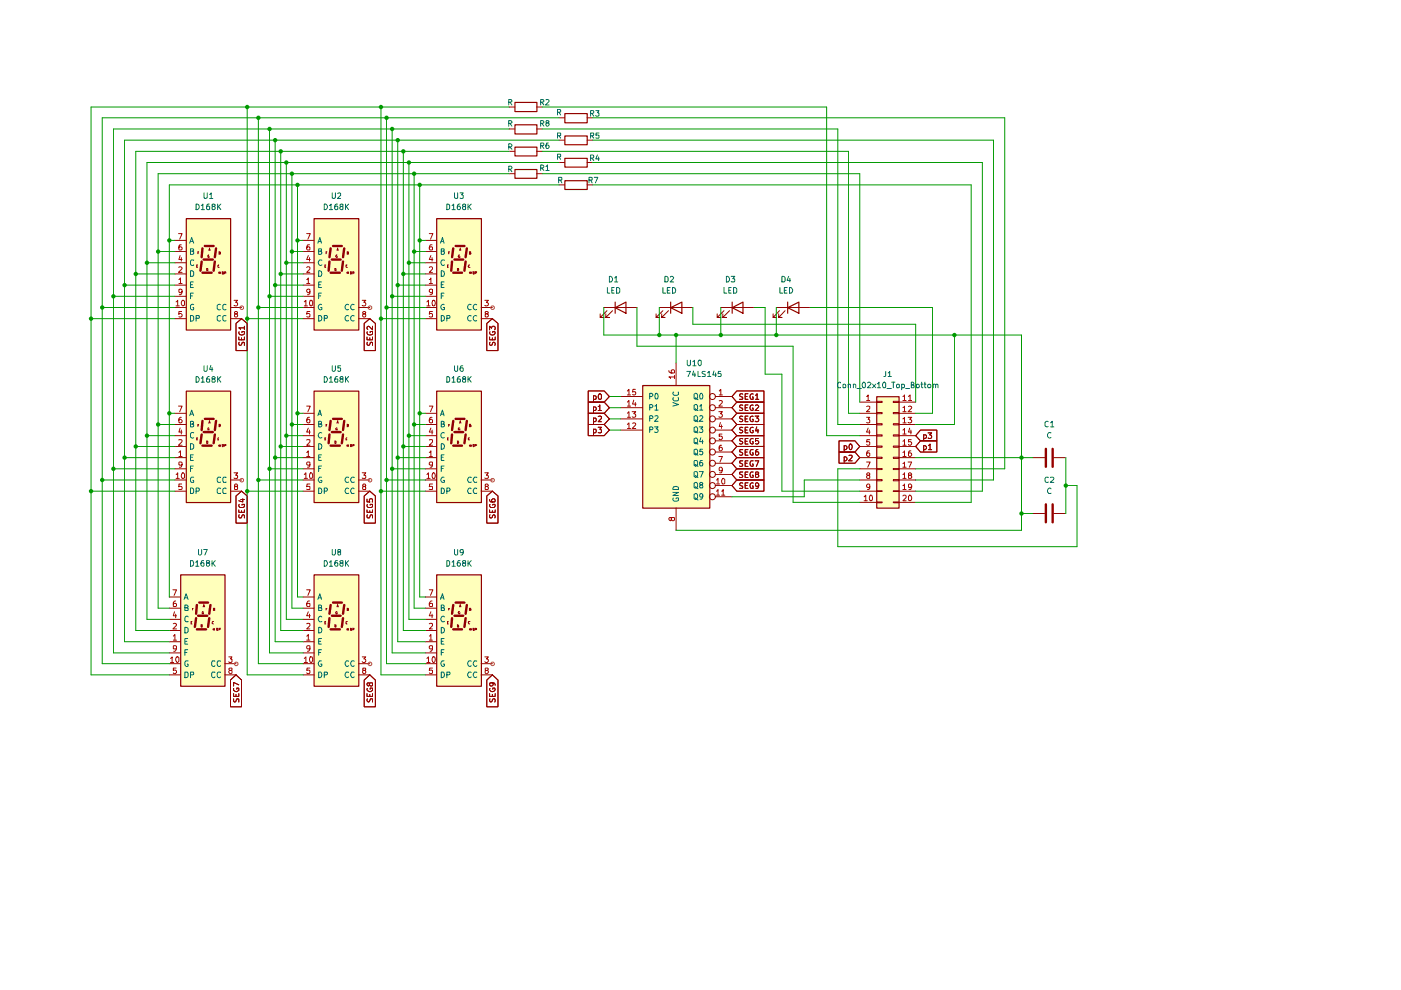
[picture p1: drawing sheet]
<svg xmlns="http://www.w3.org/2000/svg" width="297mm" height="210mm" viewBox="0 0 297 210" stroke-linecap="round" stroke-linejoin="round" font-family="sans-serif">
<g fill="#ffb">
<path d="M185.9 84.1h4.7v23.6h-4.7z"/>
<path d="M136.3 81.7h14.2v26h-14.2z"/>
<path d="M66.6 46.4h9.5v23.6h-9.5z"/>
<path d="M92.6 46.4h9.5v23.6h-9.5z"/>
<path d="M66.6 82.9h9.5v23.7h-9.5z"/>
<path d="M39.5 82.9h9.4v23.7h-9.4z"/>
<path d="M39.5 46.4h9.4v23.6h-9.4z"/>
<path d="M38.3 121.9h9.4v23.6h-9.4z"/>
<path d="M92.6 121.9h9.5v23.6h-9.5z"/>
<path d="M92.6 82.9h9.5v23.7h-9.5z"/>
<path d="M66.6 121.9h9.5v23.6h-9.5z"/>
</g>
<g fill="none" stroke="#910000" stroke-width=".21">
<path d="M107.9 22.7h1.2M107.9 36.8h1.2M107.9 32.1h1.2M107.9 27.3h1.2M113.8 22.7h1.2M113.8 36.8h1.2M113.8 32.1h1.2M113.8 27.3h1.2M118.5 39.2h1.2M118.5 25h1.2M118.5 29.7h1.2M118.5 34.5h1.2"/>
<path d="M124.5 39.2h1.1M124.5 25h1.1M124.5 29.7h1.1M124.5 34.5h1.1M128 65.2h7M128.7 65.9l-1.4 1.4h.7h-.7v-.8M129.9 65.9l-1.5 1.4h.8h-.8v-.8M139.8 65.2h7.1M140.5 65.9l-1.4 1.4h.7h-.7v-.8M141.7 65.9l-1.4 1.4h.7h-.7v-.8M143.3 77v4.7M152.8 65.2h7.1"/>
<path d="M153.5 65.9l-1.4 1.4h.7h-.7v-.8M154.7 65.9l-1.5 1.4h.8h-.8v-.8M164.6 65.2h7.1M165.3 65.9l-1.4 1.4h.7h-.7v-.8M166.5 65.9l-1.4 1.4h.7h-.7v-.8M124.7 87.6h3.4l1.1 1.2-1.1 1.2h-3.4zM124.7 82.9h3.4l1.1 1.2-1.1 1.2h-3.4zM124.7 85.3h3.4l1.1 1.1-1.1 1.2h-3.4zM124.7 90h3.4l1.1 1.2-1.1 1.2h-3.4zM125.8 89.3a.36 .36 0 0 0 .6-.1l-.1-.6h-.5v1.2M125.8 84a.36 .36 0 0 1 .6 .2l-.1 .5h-.5M125.8 86.4a.36 .36 0 0 1 .6 .1v.3a.36 .36 0 0 1-.6 .2"/>
<path d="M125.8 91.7a.36 .36 0 0 0 .6-.2l-.1-.5h-.5v1.2M125.8 83.9v1.2M125.8 86.3v1.2M126.8 88.3h.7v.4l-.7 .7h.7M126.8 86.2h.2l.2-.3v1.1M126.8 90.6h.7l-.3 .4 .3 .2v.5h-.7M126.8 87h.7M127 83.6l.3-.1 .2 .2v.8l-.2 .2h-.3l-.2-.5zM131.6 91.2h4.6M131.6 84.1h4.6M131.6 88.8h4.6M131.6 86.4h4.6"/>
<path d="M151.6 91.2h3.6M151.6 84.1h3.6M151.6 88.8h3.6M151.6 86.4h3.6M151.6 95.8h3.6M151.6 98.2h3.6M151.6 93.5h3.6M156.2 90h5.8v2.4h-5.8l-1-1.2zM156.2 82.9h5.8v2.4h-5.8l-1-1.2zM156.2 87.6h5.8v2.4h-5.8l-1-1.2zM156.2 85.3h5.8v2.3h-5.8l-1-1.2zM156.2 94.7h5.8v2.3h-5.8l-1-1.2z"/>
<path d="M156.2 92.4h5.8v2.3h-5.8l-1-1.2zM156.2 99.4h5.8v2.4h-5.8l-1-1.2zM156.2 97h5.8v2.4h-5.8l-1-1.2zM157.5 90.7h-.6v.4l.5 .2 .1 .2-.3 .3-.4-.1M157.5 83.6h-.6v.4l.5 .2 .1 .3-.1 .2h-.6M157.5 88.3h-.6v.4l.5 .2 .1 .3-.3 .2-.4-.1M157.5 85.9h-.6v.5l.5 .1 .1 .3-.3 .2h-.4M157.5 95.3h-.6v.5l.5 .2 .1 .3-.3 .2-.4-.1M157.5 93h-.6v.5l.5 .1 .1 .3-.3 .2h-.4M157.5 97.7h-.6v.5l.5 .2 .1 .2-.3 .3-.4-.1M158 91.2h.4M158 84.1h.4"/>
<path d="M158 88.8h.4M158 86.4h.4M158 95.8h.4M158 93.6h.4M158 98.2h.4M158.6 90.6h-.6v1.2h.6M158.6 83.5h-.6v1.2h.6M158.6 88.2h-.6v1.2h.6M158.6 85.9h-.6v1.1h.6M158.6 95.3h-.6v1.2h.6M158.6 93h-.6v1.1h.6M158.6 97.7h-.6v1.2h.6"/>
<path d="M159.7 90.7l-.3-.1a.61 .61 0 0 0-.4 .6 .61 .61 0 0 0 .5 .6l.2-.1v-.4h-.2M159.7 83.6l-.1-.1a.66 .66 0 0 0-.6 .5 .66 .66 0 0 0 .3 .7h.4v-.5h-.2M159.7 88.3l-.3-.1a.61 .61 0 0 0-.4 .6 .61 .61 0 0 0 .5 .6l.2-.1v-.4h-.2M159.7 85.9h-.3a.61 .61 0 0 0-.4 .6 .61 .61 0 0 0 .5 .5h.2v-.5h-.2M159.7 95.3h-.4a.67 .67 0 0 0-.3 .7 .67 .67 0 0 0 .5 .5l.2-.1v-.4h-.2M159.7 93h-.3a.61 .61 0 0 0-.4 .6 .61 .61 0 0 0 .5 .5h.2v-.5h-.2M159.7 97.7h-.4a.67 .67 0 0 0-.3 .7 .67 .67 0 0 0 .5 .5l.2-.1v-.4h-.2M160.1 88.2h.8l-.5 .4 .5 .3-.1 .4h-.7M160.1 97.7h.8l-.5 1.2M160.2 83.8l.3-.3v1.2M160.2 86l.4-.1 .3 .3-.8 .8h.8M160.2 84.7h.7"/>
<path d="M160.4 90.5l-.2 .9h.7M160.7 95.3h-.3l-.2 .3v.8l.4 .1 .3-.2-.1-.5h-.2h-.4v.2M160.7 91v.8M160.8 93h-.6v.6l.4-.2 .3 .2-.1 .5h-.6M177.9 93.5h3.4l1 1.2-1 1.1h-3.4zM177.9 95.8h3.4l1 1.2-1 1.2h-3.4zM179 94.6l.3-.1 .3 .2v.4l-.3 .2-.3-.1M179 96.9h.3l.3 .2v.4l-.3 .2-.3-.1M179 94.5v1.2M179 96.9v1.1M180 96.6l.6-.1 .1 .4-.8 .8h.8M180.1 94.2l.3-.1a.69 .69 0 0 1-.1 1.2l-.3-.5z"/>
<path d="M182.3 97h3.5M182.3 85.3h3.5M182.3 87.6h3.5M182.3 90h3.5M182.3 92.4h3.5M182.3 94.7h3.5M182.3 99.4h3.5M185.8 85.1h1.2v.2h-1.2zM185.8 87.5h1.2v.2h-1.2zM185.8 89.8h1.2v.3h-1.2zM185.8 92.2h1.2v.3h-1.2zM185.8 94.6h1.2v.2h-1.2z"/>
<path d="M185.8 96.9h1.2v.3h-1.2zM185.8 99.3h1.2v.3h-1.2zM189.4 85.1h1.2v.2h-1.2zM189.4 87.5h1.2v.2h-1.2zM189.4 89.8h1.2v.3h-1.2zM189.4 92.2h1.2v.3h-1.2zM189.4 94.6h1.2v.2h-1.2zM189.4 96.9h1.2v.3h-1.2zM189.4 99.3h1.2v.3h-1.2zM190.6 97h3.5M190.6 85.3h3.5M190.6 87.6h3.5"/>
<path d="M190.6 90h3.5M190.6 92.4h3.5M190.6 94.7h3.5M190.6 99.4h3.5M195.2 91.2h3.4v2.3h-3.4l-1.1-1.1zM195.2 93.5h3.4v2.3h-3.4l-1.1-1.1zM195.8 92.9h.5l.1-.5-.1-.2h-.5v1.2M195.8 94.6l.4-.1 .2 .2v.4l-.2 .2-.4-.1M195.8 94.5v1.2M196.8 91.8h.7l-.4 .4 .4 .3-.1 .4h-.6M196.8 94.5l.4-.4v1.2M196.8 95.3h.7"/>
<path d="M218.9 97h2.6M223.4 97h2.6M143.3 107.7v4.7M151.6 103h3.6M151.6 100.6h3.6M151.6 105.3h3.6M156.2 101.8h5.8v2.3h-5.8l-1-1.1zM157.5 102.4h-.6v.5l.5 .1 .1 .4-.1 .1h-.6M157.5 100.1h-.6v.5l.5 .2 .1 .2-.3 .3-.4-.1M158 103h.4M158 100.6h.4M158.6 102.4h-.6v1.1h.6"/>
<path d="M158.6 100.1h-.6v1.2h.6M159.7 102.4h-.1a.66 .66 0 0 0-.6 .4 .66 .66 0 0 0 .3 .7h.4v-.5h-.2M159.7 100.1h-.4a.67 .67 0 0 0-.3 .7 .67 .67 0 0 0 .5 .5l.2-.1v-.4h-.2M160.4 100.6l-.2-.4 .5-.1 .2 .2-.3 .3-.4 .1v.4l.2 .2h.2l.3-.3v-.2l-.3-.2M160.9 102.9l-.3 .2-.4-.1v-.5l.4-.1a.81 .81 0 0 1 0 1.1h-.3M182.3 101.8h3.5M182.3 104.1h3.5M182.3 106.5h3.5M185.8 101.7h1.2v.2h-1.2zM185.8 104.1h1.2v.1h-1.2zM185.8 106.4h1.2v.2h-1.2zM189.4 101.7h1.2v.2h-1.2z"/>
<path d="M189.4 104.1h1.2v.1h-1.2zM189.4 106.4h1.2v.2h-1.2zM190.6 101.8h3.5M190.6 104.1h3.5M190.6 106.5h3.5M218.9 108.9h2.6M223.4 108.9h2.6"/>
<circle cx="151" cy="93.5" r=".64"/>
<circle cx="151" cy="95.8" r=".64"/>
<circle cx="151" cy="98.2" r=".64"/>
<circle cx="151" cy="91.2" r=".64"/>
<circle cx="151" cy="84.1" r=".64"/>
<circle cx="151" cy="86.4" r=".64"/>
<circle cx="151" cy="88.8" r=".64"/>
<circle cx="151" cy="103" r=".64"/>
<circle cx="151" cy="105.3" r=".64"/>
<circle cx="151" cy="100.6" r=".64"/>
</g>
<g fill="none" stroke="#910000" stroke-width=".25">
<path d="M109.2 21.7h4.6v2h-4.6zM109.2 35.9h4.6v1.9h-4.6zM109.2 31.2h4.6v1.9h-4.6zM109.2 26.5h4.6v1.9h-4.6zM119.8 38.3h4.7v1.9h-4.7zM119.8 24.1h4.7v1.9h-4.7zM119.8 28.8h4.7v1.9h-4.7zM119.8 33.6h4.7v1.8h-4.7zM66.6 46.4h9.5v23.6h-9.5zM130.4 65.2l2.3-1.1v2.3zM130.4 64.1v2.3M142.2 65.2l2.4-1.1v2.3z"/>
<path d="M142.2 64.1v2.3M155.2 65.2l2.3-1.1v2.3zM155.2 64.1v2.3M167 65.2l2.4-1.1v2.3zM167 64.1v2.3M136.3 81.7h14.2v26h-14.2zM185.9 84.1h4.7v23.6h-4.7z"/>
</g>
<path d="M69.8 55.5l-.1 1.9M70.1 52.7l-.3 1.8M70.1 57.8h2M70.4 55h1.8M70.6 52.2h1.9M72.7 55.5l-.2 1.9M73 52.7l-.3 1.8M221.7 95.2v3.8M223.2 95.2v3.8M221.7 106.9v3.8M223.2 106.9v3.8" fill="none" stroke="#910000" stroke-width=".51"/>
<g fill="none" stroke="#b90000" stroke-width=".21">
<path d="M141.8 78.6l.1 .3 .3 .2h.7l.1-.5-.2-.2h-.3l-.2 .2v.4l.2 .1M143 79.9h-1.2l.4 .2v.2M143 79.6v.7M133 82.9l.3-.4v1.2M133 85.3l.3-.4v1.2M133 87.6l.3-.3v1.2M133 90l.3-.3v1.1M133 83.7h.7M133 86.1h.7M133 88.5h.7M133 90.8h.7M134 87.3h.8l-.4 .4 .4 .3-.1 .4h-.7"/>
<path d="M134.1 89.7h.4l.3 .3-.8 .8h.8M134.4 84.8l-.3 .9h.8M134.7 82.5h-.5l-.1 .6h.6v.6h-.6M134.7 85.3v.8M152.4 87.3h.8l-.5 .4 .5 .3-.1 .4h-.7M152.4 96.8h.8l-.5 1.2M152.5 82.9l.3-.4v1.2M152.5 85l.4-.1 .3 .4-.8 .8h.8M152.5 83.7h.7M152.7 89.6l-.2 .8h.7M153 94.4h-.3l-.2 .3v.7l.4 .2 .3-.3v-.2l-.3-.3-.4 .1v.2M153 90.1v.7"/>
<path d="M153.1 92h-.6v.5h.6l.1 .5-.3 .2-.4-.2M153.2 99.6l-.3 .2-.4-.1v-.5l.4-.1a.81 .81 0 0 1 0 1.1h-.3M183.7 84.1l.4-.4v1.2M183.7 86.2h.7v.4l-.7 .7h.7M183.7 88.5h.7l-.3 .4 .3 .2v.5h-.7M183.7 98h.8l-.5 1.1M183.7 84.9h.7M184.1 90.8l-.4 .8h.8M184.3 95.6l-.4 .1a.82 .82 0 0 0 .1 1.1l.4-.2v-.5l-.4-.1-.3 .3M184.3 91.2v.8M184.4 93.2h-.6l-.1 .5h.7v.5l-.2 .2h-.3l-.2-.2M191.4 84.1l.4-.4v1.2"/>
<path d="M191.4 86.4l.4-.3v1.2M191.4 88.8l.4-.3v1.2M191.4 91.2l.4-.4v1.2M191.4 93.6l.4-.4v1.2M191.4 95.9l.4-.3v1.2M191.4 98.3l.4-.3v1.1M191.4 84.9h.7M191.4 87.3h.7M191.4 89.7h.7M191.4 92h.7M191.4 94.4h.7M191.4 96.8h.7"/>
<path d="M191.4 99.1h.7M192.5 88.5h.8l-.4 .4 .4 .3-.1 .4h-.7M192.5 98h.8l-.5 1.1M192.6 84.1l.4-.4v1.2M192.6 86.2l.4-.1 .3 .3-.8 .9h.8M192.6 84.9h.7M192.9 90.8l-.3 .8h.7M193.1 95.6h-.3l-.2 .2v.8l.4 .2 .3-.3-.1-.4-.2-.1-.4 .1v.2M193.1 91.2v.8M193.2 93.2h-.6v.5h.6l.1 .4-.3 .3-.4-.2M142.3 109.9l.2-.2 .5 .1v.4l-.2 .2h-.2l-.3-.2-.1-.5-.4 .2v.3l.3 .2 .2-.2M151.9 101.8l.3-.4v1.2"/>
<path d="M151.9 104.1l.3-.3v1.2M151.9 102.6h.7M151.9 105h.7M153 104.1h.2l.1-.3v1.2M153 105h.7M153.2 101.5l.2-.1 .3 .3v.7l-.2 .2h-.3l-.2-.4zM183.2 105.3l.4-.3v1.2M183.2 106.2h.7M184 100.8l-.3-.3 .3-.3h.2l.2 .5-.4 .1-.3 .2 .2 .4 .5-.1v-.4l-.2-.1M184.4 103.1v.2l-.4 .1-.3-.3v-.2l.3-.3 .4 .2v.7l-.2 .3h-.3M184.6 105a.62 .62 0 0 1 .4 .6 .62 .62 0 0 1-.4 .6 .78 .78 0 0 1 0-1.2zM191.4 100.6h.2l.2-.4v1.2"/>
<path d="M191.4 103h.2l.2-.4v1.2M191.4 105.2l.2-.2h.3l.2 .2v.3l-.7 .7h.7M191.4 101.4h.7M191.4 103.8h.7M192.8 100.8l-.2-.1v-.3l.4-.2 .3 .4-.7 .3 .1 .5h.4l.2-.1v-.3l-.3-.2M192.9 105a.62 .62 0 0 1 .4 .6 .62 .62 0 0 1-.4 .6l-.3-.2v-.8zM193.3 103.1l-.3 .3-.4-.1v-.5l.4-.2a.81 .81 0 0 1 0 1.2h-.3"/>
</g>
<g fill="none" stroke="#006665" stroke-width=".21">
<path d="M137.8 84.1h.4l.2-.3-.2-.4h-.4v1.2M137.8 86.4h.4l.2-.4-.2-.2h-.4v1.2M137.8 88.7h.5l.1-.1-.1-.4-.5-.1v1.2M137.8 91.1h.5l.1-.2-.1-.3-.5-.1v1.2M138.8 90.5h.7l-.4 .4 .4 .3-.1 .4h-.6M138.9 86.1l.3-.3v1.2M138.9 88.2l.4-.1 .2 .4-.7 .8h.7M138.9 87h.6M139.1 83.4a.75 .75 0 0 1 .3 1.2h-.4l-.1-.4v-.6zM142.7 85.3l1.1 .5-1.1 .3M142.8 84.3l-.1 .4 .3 .3h.6l.2-.2v-.5M142.8 83.1l-.1 .4 .3 .3h.6l.2-.1v-.6"/>
<path d="M147.2 83.6l.5-.2a.86 .86 0 0 1 0 1.2h-.4l-.1-.2zM147.2 85.9l.5-.1a.78 .78 0 0 1 0 1.2l-.5-.2zM147.2 88.3l.5-.2a.65 .65 0 0 1 .2 .7 .65 .65 0 0 1-.5 .5l-.2-.1zM147.2 90.7l.5-.2a.65 .65 0 0 1 .2 .7 .65 .65 0 0 1-.5 .5l-.2-.2zM147.2 93l.5-.1a.65 .65 0 0 1 .2 .7 .65 .65 0 0 1-.5 .5l-.2-.2zM147.2 95.4l.1-.2h.4a.86 .86 0 0 1 0 1.2l-.5-.1zM147.2 97.8l.1-.2h.4a.86 .86 0 0 1 0 1.2l-.5-.2zM147.3 84.3l.7 .5M147.3 86.7l.7 .3M147.3 89.1h.3l.4 .3M147.3 91.4h.3l.4 .4M147.3 93.8h.3l.4 .3"/>
<path d="M147.3 96.1l.7 .4M147.3 98.5l.7 .4M147.3 100h.4a.86 .86 0 0 1 0 1.2l-.5-.2v-.8zM148.3 90.5h.7l-.4 .4 .3 .1v.6h-.6M148.3 100h.8l-.5 1.2M148.3 86.1l.4-.3v1.2M148.3 88.2l.5-.1 .2 .4-.7 .8h.7M148.3 87h.7M148.6 83.4a.75 .75 0 0 1 .2 1.2h-.3l-.2-.4 .1-.6zM148.6 92.8l-.3 .8h.8M148.9 95.2h-.5l-.1 .6h.6v.6h-.4l-.2-.1M148.9 97.6h-.3l-.2 .3v.8h.5l.1-.4a.35 .35 0 0 0-.3-.3 .35 .35 0 0 0-.4 .3"/>
<path d="M148.9 93.3v.8M142.7 104.4h1.1l-1.1 .7h1.1M142.7 105.6v.3l.3 .4h.6l.2-.2v-.5h-.5v.1M142.8 103.2h.9l.1 .2v.4h-1.1zM147.2 102.4l.5-.1a.86 .86 0 0 1 0 1.2h-.4l-.1-.2zM147.2 104.8l.5-.2a.86 .86 0 0 1 0 1.2h-.4l-.1-.1zM147.3 100.8l.7 .5M147.3 103.2l.7 .4M147.3 105.6l.7 .4M148.6 102.8h-.2a.31 .31 0 0 1 .1-.4 .31 .31 0 0 1 .4 0v.4h-.3l-.3 .2 .1 .5h.5l.1-.5-.2-.2M149 105.2a.35 .35 0 0 1-.3 .2 .35 .35 0 0 1-.4-.2l.1-.5h.5v.9l-.1 .2h-.4"/>
</g>
<circle cx="73.7" cy="57.8" r=".25" fill="#910000"/>
<g fill="none" stroke="#910000" stroke-width=".21">
<path d="M64.3 51h2.2M64.3 53.3h2.2M64.3 55.7h2.2M64.3 58.1h2.2M68.9 56.4h.1M69.1 56.2h-.2v.5h.2M69.1 53.6h.2M69.4 53.4h-.3v.5M71 56.9l.2 .1v.4h-.2zM71.4 53.1l.2-.4 .2 .4M71.5 54.1h-.2l-.1 .2 .3 .3-.1-.2M71.5 53h.2"/>
<path d="M73.6 56.3h-.2v.3h.2M73.6 53.6l.3-.1-.3-.1v.5h.2l.1-.3h-.2M74.3 57.6l.2 .1v.3l-.1 .1zM74.8 57.9h.3l-.1-.3h-.2v.5M64.3 60.5h2.2M64.3 62.8h2.2M64.3 65.2h2.2M64.3 67.6h2.2M76 65.2h2.4M76 67.6h2.4M77.2 68.6l1.2-1 1.2 1v5.7h-2.4zM77.8 71.5v.6h1.2v-.6"/>
<path d="M77.9 72.6v.6h.4l.2-.6h.3h.2v.6M77.9 70.4h-.1a.66 .66 0 0 0 .5 .6 .66 .66 0 0 0 .7-.2l-.1-.5h-.4v.2M78.4 71.6v.5M79 69.2v.7l-.9-.7-.3 .2 .2 .4M103.2 68.6l1.2-1 1.2 1v5.7h-2.4zM103.8 71.5v.6h1.2v-.6M103.8 69.9v-.7l.4 .4 .1-.3h.6v.6M103.9 72.6v.6h.4l.2-.6h.2l.3 .2-.1 .4M103.9 70.4l-.1 .2a.61 .61 0 0 0 .6 .4 .61 .61 0 0 0 .6-.5l-.1-.2h-.4v.2M104.4 71.6v.5"/>
</g>
<g fill="none" stroke="#b90000" stroke-width=".21">
<path d="M65 49.5h.8l-.5 1.2M65 56.7l.2-.1h.3l.2 .1v.4l-.7 .6h.7M65 59.3h.2l.2-.4v1.2M65.4 54.2l-.4 .8h.8M65.6 51.9l-.4 .1a.83 .83 0 0 0 0 1l.5-.1v-.5l-.4-.1-.3 .3M65.6 54.6v.8M64.5 64l.4-.3v1.2M64.5 64.9h.7M65 60.1h.7M65.7 61.8l-.2 .3h-.2l-.3-.3 .1-.4h.6v.8l-.5 .3M65.7 63.8l.3-.1a.78 .78 0 0 1 0 1.2l-.3-.1zM65.7 66h-.6l-.1 .6 .2-.1h.3l.2 .1v.5h-.7"/>
<path d="M76.8 63.7h.8l-.5 .4 .4 .1v.6h-.7M77.1 66.5l-.2-.2a.35 .35 0 0 1 .3-.3 .35 .35 0 0 1 .4 .3l-.3 .2a.36 .36 0 0 0-.4 .5 .36 .36 0 0 0 .5 .2 .36 .36 0 0 0 .1-.6l-.2-.1"/>
</g>
<g fill="none" stroke="#006665" stroke-width=".21">
<path d="M67.4 51.6l.4-1.2 .4 1.2M67.5 51.2h.6M67.6 53.3h.5l.1-.5-.6-.1v1.2l.6-.1v-.3l-.2-.2M67.6 57.4a.66 .66 0 0 1 .6 .4 .66 .66 0 0 1-.2 .8h-.4zM68.2 59.8h-.6v1.2h.6M68.2 55.2l-.5-.1a.67 .67 0 0 0-.2 .7 .67 .67 0 0 0 .5 .5l.2-.2M67.6 66.9l.6 .2v.3v.5l-.4 .2h-.2zM67.6 60.4h.4M67.6 62.7h.4M68.2 62.1h-.6v1.2M68.2 64.6a.54 .54 0 0 0-.7 .6 .54 .54 0 0 0 .7 .4v-.4h-.2M68.7 67.5h.6v-.5l-.6-.1v1.2"/>
<path d="M73.9 64.6a.55 .55 0 0 0-.8 .5 .55 .55 0 0 0 .8 .5M73.9 67a.55 .55 0 0 0-.8 .5 .55 .55 0 0 0 .8 .5M75.1 64.6a.55 .55 0 0 0-.8 .5 .55 .55 0 0 0 .8 .5M75.1 67a.55 .55 0 0 0-.8 .5 .55 .55 0 0 0 .8 .5"/>
</g>
<path d="M92.6 46.4h9.5v23.6h-9.5z" fill="none" stroke="#910000" stroke-width=".25"/>
<path d="M95.8 55.5l-.1 1.9M96.1 52.7l-.3 1.8M96.1 57.8h1.9M96.4 55h1.8M96.6 52.2h1.9M98.7 55.5l-.2 1.9M99 52.7l-.3 1.8" fill="none" stroke="#910000" stroke-width=".51"/>
<circle cx="99.7" cy="57.8" r=".25" fill="#910000"/>
<g fill="none" stroke="#910000" stroke-width=".21">
<path d="M90.2 51h2.3M90.2 53.3h2.3M90.2 55.7h2.3M90.2 58.1h2.3M94.9 56.4h.1M95.1 56.2h-.2v.5h.2M95.1 53.6h.2M95.4 53.4h-.3v.5M97 56.9l.2 .1v.4h-.2zM97.4 53.1l.2-.4 .1 .4M97.5 54.1a.26 .26 0 0 0-.3 .2 .26 .26 0 0 0 0 .3h.3l-.1-.2M97.5 53h.2"/>
<path d="M99.5 53.6h.2l.1-.2h-.3v.5h.3l.1-.2-.2-.1M99.6 56.3a.26 .26 0 0 0-.3 .1 .26 .26 0 0 0 .1 .3l.2-.1M100.3 57.6l.2 .1v.3l-.1 .1zM100.7 57.9h.3v-.2l-.3-.1v.5M90.2 60.5h2.3M90.2 62.8h2.3M90.2 65.2h2.3M90.2 67.6h2.3M102 65.2h2.4M102 67.6h2.4"/>
</g>
<g fill="none" stroke="#b90000" stroke-width=".21">
<path d="M91 49.5h.8l-.5 1.2M91 56.7l.2-.1h.3l.2 .1v.4l-.7 .6h.7M91 59.3h.2l.2-.4v1.2M91.4 54.2l-.4 .8h.8M91.6 51.9l-.4 .1a.83 .83 0 0 0 0 1l.5-.1v-.5l-.4-.1-.3 .3M91.6 54.6v.8M90.5 64l.3-.3v1.2M90.5 64.9h.7M91 60.1h.7M91.7 61.8l-.2 .3h-.2l-.3-.3 .1-.4h.6v.8l-.5 .3M91.7 63.8l.3-.1a.78 .78 0 0 1 0 1.2l-.3-.1zM91.7 66h-.6l-.1 .6 .2-.1h.3l.2 .1v.5h-.7"/>
<path d="M102.8 63.7h.7l-.4 .4 .4 .2v.5h-.7M103 66.5h-.1v-.4h.6v.4l-.6 .1v.5l.1 .1 .5-.1v-.1l-.2-.5"/>
</g>
<g fill="none" stroke="#006665" stroke-width=".21">
<path d="M93.4 51.6l.4-1.2 .3 1.2M93.5 51.2h.6M93.6 53.3h.5v-.5l-.5-.1v1.2l.5-.1 .1-.3-.2-.2M93.6 57.4a.66 .66 0 0 1 .6 .4 .66 .66 0 0 1-.2 .8h-.4zM94.1 59.8h-.5v1.2h.5M94.2 55.2l-.5-.1a.67 .67 0 0 0-.2 .7 .67 .67 0 0 0 .5 .5l.2-.2M93.6 66.9l.5 .2 .1 .3-.1 .5-.3 .2h-.2zM93.6 60.4h.4M93.6 62.7h.4M94.1 62.1h-.5v1.2M94.1 64.6a.54 .54 0 0 0-.6 .6 .54 .54 0 0 0 .7 .4v-.4h-.2M94.7 67.5h.6v-.5l-.6-.1v1.2"/>
<path d="M99.9 64.6a.55 .55 0 0 0-.8 .5 .55 .55 0 0 0 .8 .5M99.9 67a.55 .55 0 0 0-.8 .5 .55 .55 0 0 0 .8 .5M101.1 64.6a.55 .55 0 0 0-.8 .5 .55 .55 0 0 0 .8 .5M101.1 67a.55 .55 0 0 0-.8 .5 .55 .55 0 0 0 .8 .5"/>
</g>
<path d="M66.6 82.9h9.5v23.7h-9.5z" fill="none" stroke="#910000" stroke-width=".25"/>
<path d="M69.8 92.1l-.1 1.9M70.1 89.2l-.3 2M70.1 94.5h2M70.4 91.6h1.8M70.6 88.8h1.9M72.7 92.1l-.2 1.9M73 89.2l-.3 2" fill="none" stroke="#910000" stroke-width=".51"/>
<circle cx="73.7" cy="94.5" r=".25" fill="#910000"/>
<g fill="none" stroke="#910000" stroke-width=".21">
<path d="M50 68.6l1.2-1 1.2 1v5.7h-2.4zM50.6 71.5v.6h1.2v-.6M50.7 72.6v.6h.4l.2-.6h.3h.2v.6M50.7 70.4h-.1a.66 .66 0 0 0 .5 .6 .66 .66 0 0 0 .7-.2l-.1-.5h-.4v.2M51.2 71.6v.5M51.8 69.5h-1.2l.4 .3M51.8 69.2v.6M64.3 87.6h2.2M64.3 90h2.2M64.3 92.4h2.2M64.3 94.7h2.2M64.3 97h2.2"/>
<path d="M64.3 99.4h2.2M68.9 93h.1M69.1 92.8h-.2v.5h.2M69.1 90.2h.2M69.4 90h-.3v.5M71 93.5l.2 .1v.4h-.2zM71.4 89.8l.2-.5 .2 .5M71.5 90.7l-.3 .2v.2h.3l-.1-.1M71.5 89.6h.2M73.6 92.8l-.2 .1v.4h.2M73.6 90.2l.3-.2h-.3v.5h.2l.1-.2-.2-.1M74.3 94.3h.2v.4h-.2z"/>
<path d="M74.8 94.4h.3v-.1h-.3v.4M64.3 101.8h2.2M64.3 104.1h2.2M76 101.8h2.4M76 104.1h2.4"/>
</g>
<g fill="none" stroke="#b90000" stroke-width=".21">
<path d="M65 86.1h.8l-.5 1.2M65 93.3h.7v.4l-.7 .7h.7M65 95.9l.4-.3v1.2M65 96.8h.7M65.4 90.8l-.4 .8h.8M65.6 88.5h-.2a.73 .73 0 0 0-.1 1.2l.4-.1v-.5l-.4-.2-.3 .3M65.6 91.2v.8M65.7 98.5l-.4 .1-.3-.1v-.4l.2-.1h.5v.8l-.2 .3h-.3M64.5 100.6l.4-.4v1.2M64.5 101.4h.7M65.7 102.6h-.6l-.1 .6 .6-.1 .1 .6h-.7M65.9 100.2a.75 .75 0 0 1 .2 1.2h-.3l-.2-.4 .1-.6z"/>
<path d="M76.8 100.2h.8l-.5 .6h.4l.1 .1-.1 .5-.7-.1M77.1 103.1h-.1a.31 .31 0 0 1 0-.4 .31 .31 0 0 1 .5 .1v.3l-.5 .1v.6h.5l.1-.4-.3-.3"/>
</g>
<g fill="none" stroke="#006665" stroke-width=".21">
<path d="M67.4 88.1l.4-1.1 .4 1.1M67.5 87.8h.6M67.6 89.9h.4l.2-.2v-.3l-.2-.1h-.4v1.2l.6-.1v-.3l-.2-.2M67.6 94.1l.6 .1v.4v.5l-.4 .1h-.2zM67.6 96.9h.4M67.6 99.3h.4M68.2 96.4h-.6v1.2h.6M68.2 98.8h-.6v1.2M68.2 91.8a.55 .55 0 0 0-.7 .5 .55 .55 0 0 0 .7 .5M67.6 103.5a.66 .66 0 0 1 .6 .4 .66 .66 0 0 1-.2 .7h-.4zM68.2 101.2h-.5l-.2 .5 .2 .6 .5-.1v-.3h-.2M68.7 104.1h.6v-.6h-.6v1.1"/>
<path d="M73.9 101.3l-.5-.1-.2 .5 .2 .6 .5-.1M73.9 103.6l-.2-.1a.67 .67 0 0 0-.5 .5 .67 .67 0 0 0 .2 .6h.5M75.1 101.3l-.5-.1-.3 .5 .3 .6 .5-.1M75.1 103.6l-.3-.1a.67 .67 0 0 0-.5 .5 .67 .67 0 0 0 .3 .6h.5"/>
</g>
<path d="M39.5 82.9h9.4v23.7h-9.4z" fill="none" stroke="#910000" stroke-width=".25"/>
<path d="M42.8 92.1l-.3 1.9M42.9 89.2l-.1 2M42.9 94.5h2M43.2 91.6h1.9M43.4 88.8h1.9M45.6 92.1l-.3 1.9M45.8 89.2l-.2 2" fill="none" stroke="#910000" stroke-width=".51"/>
<circle cx="46.5" cy="94.5" r=".25" fill="#910000"/>
<g fill="none" stroke="#910000" stroke-width=".21">
<path d="M37.1 87.6h2.4M37.1 90h2.4M37.1 92.4h2.4M37.1 94.7h2.4M37.1 97h2.4M37.1 99.4h2.4M41.7 93h.2M42 92.8h-.3v.5h.3M42 90.2h.1M42.2 90h-.2v.5M43.8 93.5l.3 .1-.1 .4h-.2zM44.2 89.8l.2-.5 .2 .5"/>
<path d="M44.3 90.7l-.2 .1v.3h.2l-.1-.1M44.3 89.6h.3M46.4 92.8l-.2 .1v.4h.2M46.4 90.2l.3-.1-.1-.1h-.2v.5l.3-.1-.1-.2M47.1 94.3h.3l-.1 .4h-.2zM47.6 94.4h.3v-.1h-.3v.4M37.1 101.8h2.4M37.1 104.1h2.4M48.9 101.8h2.3M48.9 104.1h2.3"/>
</g>
<g fill="none" stroke="#b90000" stroke-width=".21">
<path d="M37.8 86.1h.8l-.5 1.2M37.9 93.3l.5-.1 .2 .4-.8 .8h.8M37.9 95.9l.4-.3v1.2M37.9 96.8h.7M38.2 90.8l-.3 .8h.7M38.4 88.5l-.5 .2v.9h.6l.1-.4-.2-.3h-.3l-.2 .3M38.4 91.2v.8M38.6 98.5l-.2 .1h-.5v-.6h.5a.82 .82 0 0 1 0 1.1h-.4M37.3 100.6l.4-.4v1.2M37.3 101.4h.7M38.5 102.6h-.6v.6l.5-.1 .2 .2v.3l-.2 .2-.5-.1M38.6 100.3l.3-.1 .2 .3v.8l-.2 .1h-.3l-.2-.4z"/>
<path d="M49.6 100.2h.8l-.4 .6h.3v.6l-.7-.1M50 103.1h-.2a.31 .31 0 0 1 .1-.4 .31 .31 0 0 1 .4 .1v.3l-.5 .1v.6h.5l.1-.4-.3-.3"/>
</g>
<g fill="none" stroke="#006665" stroke-width=".21">
<path d="M40.2 88.1l.4-1.1 .5 1.1M40.4 89.9h.4l.3-.2-.1-.3-.6-.1v1.2h.5l.2-.1v-.4l-.3-.1M40.4 94.1h.3l.4 .2v.6l-.4 .3h-.3zM40.4 87.8h.5M40.4 96.9h.4M40.4 99.3h.4M41 96.4h-.6v1.2h.6M41 98.8h-.6v1.2M41.1 91.8a.45 .45 0 0 0-.7 .1v.7a.45 .45 0 0 0 .7 .2M40.4 103.5h.3l.4 .3v.6l-.2 .2h-.5zM41.1 101.2h-.5l-.2 .2v.6l.2 .3h.5v-.4h-.2M41.6 104.1h.5l.1-.1v-.4l-.1-.1h-.5v1.1"/>
<path d="M46.7 101.3l-.5-.1-.1 .2v.6l.1 .3 .5-.1M46.7 103.6l-.3-.1-.3 .3v.6l.1 .2h.5M47.9 101.3l-.5-.1-.2 .2v.6l.2 .3 .5-.1M47.9 103.6l-.3-.1-.4 .3v.6l.2 .2h.5"/>
</g>
<path d="M39.5 46.4h9.4v23.6h-9.4z" fill="none" stroke="#910000" stroke-width=".25"/>
<path d="M42.8 55.5l-.3 1.9M42.9 52.7l-.1 1.8M42.9 57.8h2M43.2 55h1.9M43.4 52.2h1.9M45.6 55.5l-.3 1.9M45.8 52.7l-.2 1.8" fill="none" stroke="#910000" stroke-width=".51"/>
<circle cx="46.5" cy="57.8" r=".25" fill="#910000"/>
<g fill="none" stroke="#910000" stroke-width=".21">
<path d="M37.1 51h2.4M37.1 53.3h2.4M37.1 55.7h2.4M37.1 58.1h2.4M41.7 56.4h.2M42 56.2h-.3v.5h.3M42 53.6h.1M42.2 53.4h-.2v.5M43.8 56.9l.3 .1v.4h-.3zM44.2 53.1l.2-.4 .2 .4M44.3 54.1h-.2v.4l.2 .1-.1-.2M44.3 53h.3"/>
<path d="M46.4 56.3h-.2v.3h.2M46.4 53.6l.3-.1-.3-.1v.5l.3-.1-.1-.2M47.1 57.6l.3 .1-.1 .4h-.2zM47.6 57.9h.3l-.1-.3h-.2v.5M37.1 60.5h2.4M37.1 62.8h2.4M37.1 65.2h2.4M37.1 67.6h2.4M48.9 65.2h2.3M48.9 67.6h2.3M50 105.2l1.2-1.1 1.2 1.1v5.7h-2.4zM50.6 108.1v.5h1.2v-.5"/>
<path d="M50.7 109.1l-.1 .5 .2 .2h.3l.4-.7 .3 .2v.5M50.7 106.9l-.1 .4 .4 .3h.6l.2-.2v-.5h-.5v.2M51.1 105.9h.7M51.2 108.3v.3M51.5 105.7v.7l-.9-.2"/>
</g>
<g fill="none" stroke="#b90000" stroke-width=".21">
<path d="M37.8 49.5h.8l-.5 1.2M37.9 56.7l.5-.1 .2 .3-.8 .8h.8M37.9 59.3l.4-.4v1.2M38.2 54.2l-.3 .8h.7M38.4 51.9h-.3l-.2 .3v.7l.5 .1 .2-.2v-.2l-.2-.3-.5 .1v.2M38.4 54.6v.8M37.3 64l.4-.3v1.2M37.3 64.9h.7M37.9 60.1h.7M38.5 66h-.6v.6l.5-.1 .2 .2-.1 .4h-.6M38.6 61.8l-.2 .3-.5-.2v-.5l.5-.1a.73 .73 0 0 1-.1 1.2h-.3M38.6 63.8l.3-.1 .2 .2v.7l-.3 .3a.7 .7 0 0 1-.2-1.1z"/>
<path d="M49.6 63.7h.8l-.4 .4 .3 .1v.6h-.7M50 66.5l-.3-.2a.35 .35 0 0 1 .3-.3 .35 .35 0 0 1 .4 .3l-.3 .2a.36 .36 0 0 0-.4 .5 .36 .36 0 0 0 .5 .2 .36 .36 0 0 0 .1-.6l-.2-.1"/>
</g>
<g fill="none" stroke="#006665" stroke-width=".21">
<path d="M40.2 51.6l.4-1.2 .5 1.2M40.4 53.3h.5l.2-.4-.2-.2h-.5v1.2h.5l.2-.1v-.4l-.3-.1M40.4 57.4l.5 .1 .2 .2v.6l-.2 .3h-.5zM40.4 51.2h.5M41 59.8h-.6v1.2h.6M41.1 55.2l-.5-.1-.2 .3 .1 .7 .2 .2 .4-.2M40.4 66.9h.3l.4 .2v.7l-.4 .3h-.3zM40.4 60.4h.4M40.4 62.7h.4M41 62.1h-.6v1.2M41.1 64.6a.45 .45 0 0 0-.7 .2v.6a.45 .45 0 0 0 .7 .2v-.4h-.2M41.6 67.5h.6v-.5l-.6-.1v1.2"/>
<path d="M46.7 64.6a.45 .45 0 0 0-.6 .2v.6a.45 .45 0 0 0 .6 .2M46.7 67a.45 .45 0 0 0-.6 .1v.7a.45 .45 0 0 0 .6 .2M47.9 64.6a.45 .45 0 0 0-.7 .2v.6a.45 .45 0 0 0 .7 .2M47.9 67a.45 .45 0 0 0-.7 .1v.7a.45 .45 0 0 0 .7 .2"/>
</g>
<path d="M38.3 121.9h9.4v23.6h-9.4z" fill="none" stroke="#910000" stroke-width=".25"/>
<path d="M41.6 131.1l-.3 1.8M41.7 128.3l-.1 1.8M41.7 133.4h2M42 130.6h1.9M42.2 127.8h1.9M44.4 131.1l-.3 1.8M44.6 128.3l-.2 1.8" fill="none" stroke="#910000" stroke-width=".51"/>
<circle cx="45.3" cy="133.4" r=".25" fill="#910000"/>
<g fill="none" stroke="#910000" stroke-width=".21">
<path d="M77.2 105.2l1.2-1.1 1.2 1.1v5.7h-2.4zM77.8 108.1v.5h1.2v-.5M77.8 105.8v.6h.6l-.1-.5 .2-.2h.3l.2 .2-.1 .5M77.9 109.1l-.1 .5 .2 .2h.3l.4-.7 .3 .2v.5M77.9 106.9l-.1 .4 .3 .3h.6l.3-.2v-.5h-.5v.2M78.4 108.3v.3M35.9 126.6h2.4M35.9 128.9h2.4M35.9 131.3h2.4M35.9 133.7h2.4M35.9 136.1h2.4M35.9 138.4h2.4"/>
<path d="M40.5 132h.2M40.8 131.8h-.3v.5h.3M40.8 129.2h.1M41 129h-.2v.4M42.6 132.5h.3l-.1 .5h-.2zM43.1 128.7l.1-.5 .2 .5M43.1 129.7l-.2 .1v.3l.2 .1v-.3M43.1 128.6h.3M45.3 131.9h-.3v.3h.3M45.3 129.2h.2v-.2h-.2v.4h.2l-.1-.2M45.9 133.2l.3 .1v.3h-.3zM46.4 133.5l.3-.1v-.2h-.3v.4"/>
<path d="M35.9 140.7h2.4M35.9 143.1h2.4M47.7 140.7h2.3M47.7 143.1h2.3M48.9 144.2l1.1-1.1 1.2 1.1v5.7h-2.3zM49.5 148.2v.5l.2 .1 .3-.1 .2-.5h.3l.1 .6M49.5 147.1v.6h1.1v-.6M49.5 146v.4l.5 .2 .6-.2-.1-.5h-.3v.2M50 147.2v.5M50.6 145.2l-1.1-.5v.8M77.2 144.2l1.2-1.1 1.2 1.1v5.7h-2.4zM77.8 147.1v.6h1.2v-.6"/>
<path d="M77.9 148.2l-.1 .4 .3 .2h.2l.3-.6h.3l.1 .6M77.9 146h-.1a.66 .66 0 0 0 .5 .6 .66 .66 0 0 0 .7-.2l-.1-.5h-.4v.2M78.3 144.9l.2-.1 .5 .1v.4l-.2 .2h-.2l-.3-.3-.1-.4-.4 .1v.3l.3 .3 .2-.3M78.4 147.2v.5M103.2 144.2l1.2-1.1 1.2 1.1v5.7h-2.4zM103.8 147.1v.6h1.2v-.6M103.9 148.2l-.1 .4 .3 .2 .3-.2 .2-.4h.3v.6M103.9 146a.54 .54 0 0 0 .6 .6 .54 .54 0 0 0 .4-.7h-.4v.2M104.3 144.8l.3 .1v.3l-.3 .3-.4-.1v-.6h.8l.3 .5M104.4 147.2v.5"/>
</g>
<g fill="none" stroke="#b90000" stroke-width=".21">
<path d="M36.2 139.6l.3-.3v1.2M36.7 125.1h.7l-.5 1.1M36.7 132.2h.5l.2 .3-.7 .8h.7M36.7 134.9l.4-.4v1.2M36.7 135.7h.7M37 129.7l-.3 .9h.7M37.3 127.4l-.4 .1-.2 .3v.7l.6 .1 .1-.2v-.3l-.1-.2h-.5l-.1 .2M37.3 130.2v.8M37.4 137.4l-.1 .2h-.5l-.1-.6 .6-.1 .1 .2-.1 .8-.5 .2M37.4 139.3h.4l.1 .1v.8l-.2 .3a.71 .71 0 0 1-.3-1.2zM48.5 139.3h.7l-.3 .4 .3 .1v.5l-.2 .2h-.3l-.2-.2M36.2 140.5h.6"/>
<path d="M37.3 141.6h-.6v.6h.6l.1 .4-.2 .2-.5-.1M48.8 142.2l-.3-.4 .2-.2h.4l.1 .4-.7 .3v.3l.3 .2 .4-.1v-.5h-.2"/>
</g>
<g fill="none" stroke="#006665" stroke-width=".21">
<path d="M39 127.1l.5-1.2 .4 1.2M39.2 128.9l.6-.1 .1-.3-.3-.2h-.4v1.2h.6l.1-.6h-.3M39.2 133h.3l.4 .3v.6l-.4 .3h-.3zM39.2 126.7h.5M39.2 136h.4M39.2 138.3h.4M39.8 135.4h-.6v1.2h.6M39.8 137.8h-.6v1.1M39.9 130.8l-.4-.2-.3 .4v.6l.2 .2 .5-.1M39.2 142.5h.5l.2 .2v.6l-.4 .4h-.3zM39.9 140.1h-.5l-.2 .3v.6l.2 .2h.5v-.4h-.2M40.4 143.1l.7-.1v-.4l-.7-.1v1.2"/>
<path d="M45.6 140.2l-.6-.1-.1 .3 .1 .7 .2 .2 .4-.2M45.6 142.6l-.6-.1-.1 .2 .1 .8 .2 .2 .4-.2M46.7 140.2l-.5-.1-.1 .3v.7l.3 .2 .3-.2M46.7 142.6l-.5-.1-.1 .2v.8l.3 .2 .3-.2"/>
</g>
<path d="M92.6 121.9h9.5v23.6h-9.5z" fill="none" stroke="#910000" stroke-width=".25"/>
<path d="M95.8 131.1l-.1 1.8M96.1 128.3l-.3 1.8M96.1 133.4h1.9M96.4 130.6h1.8M96.6 127.8h1.9M98.7 131.1l-.2 1.8M99 128.3l-.3 1.8" fill="none" stroke="#910000" stroke-width=".51"/>
<circle cx="99.7" cy="133.4" r=".25" fill="#910000"/>
<g fill="none" stroke="#910000" stroke-width=".21">
<path d="M103.2 105.2l1.2-1.1 1.2 1.1v5.7h-2.4zM103.8 108.1v.5h1.2v-.5M103.8 105.9l.3 .5h.8v-.6l-.4-.1-.3 .3v.3l.3 .1M103.9 109.1v.7h.3l.4-.7 .4 .3-.1 .4M103.9 106.9a.45 .45 0 0 0 .2 .7h.6a.45 .45 0 0 0 .2-.7h-.4v.2M104.4 108.3v.3M90.2 126.6h2.3M90.2 128.9h2.3M90.2 131.3h2.3M90.2 133.7h2.3M90.2 136.1h2.3M90.2 138.4h2.3"/>
<path d="M94.9 132h.1M95.1 131.8h-.2v.5h.2M95.1 129.2h.2M95.4 129h-.3v.4M97 132.5l.2 .1v.4h-.2zM97.4 128.7l.2-.5 .1 .5M97.5 129.7h-.3a.26 .26 0 0 0 0 .3 .26 .26 0 0 0 .3 .1l-.1-.2M97.5 128.6h.2M99.5 129.2h.3v-.2h-.3v.4h.3l.1-.2h-.2M99.6 131.9l-.2-.1-.1 .2 .1 .3 .2-.1M100.3 133.2l.2 .1v.3h-.2zM100.7 133.5h.3v-.2l-.3-.1v.4"/>
<path d="M90.2 140.7h2.3M90.2 143.1h2.3M102 140.7h2.4M102 143.1h2.4"/>
</g>
<g fill="none" stroke="#b90000" stroke-width=".21">
<path d="M90.5 139.6l.3-.3v1.2M91 125.1h.8l-.5 1.1M91 132.2h.7v.5l-.7 .6h.7M91 134.9l.4-.4v1.2M91 135.7h.7M91.4 129.7l-.4 .9h.8M91.6 127.4l-.4 .2-.2 .8 .2 .2 .5-.1-.1-.6h-.4l-.2 .2M91.6 130.2v.8M91.7 137.4l-.1 .2h-.4l-.2-.2v-.3l.2-.2 .5 .1v.8l-.2 .2-.3 .1M91.7 139.4l.1-.1a.59 .59 0 0 1 .5 .3 .59 .59 0 0 1-.1 .7l-.2 .2-.3-.2zM102.8 139.3h.7l-.4 .4 .4 .1v.4l-.2 .3h-.3l-.2-.2M90.5 140.5h.7"/>
<path d="M91.7 141.6h-.6l-.1 .6h.7v.5l-.2 .1h-.3l-.2-.1M103 142.2l-.1-.5 .5-.1 .1 .3-.2 .3h-.4v.5l.1 .1h.3l.2-.2v-.3l-.2-.1"/>
</g>
<g fill="none" stroke="#006665" stroke-width=".21">
<path d="M93.4 127.1l.4-1.2 .3 1.2M93.5 126.7h.6M93.6 128.9l.5-.1v-.4l-.1-.1h-.4v1.2h.5l.1-.4-.2-.2M93.6 133l.5 .2 .1 .3-.1 .5-.3 .2h-.2zM93.6 136h.4M93.6 138.3h.4M94.1 135.4h-.5v1.2h.5M94.1 137.8h-.5v1.1M94.2 130.8l-.2-.2a.67 .67 0 0 0-.5 .6 .67 .67 0 0 0 .2 .6l.5-.1M93.6 142.5h.4a.66 .66 0 0 1 .2 .7 .66 .66 0 0 1-.6 .5zM94.1 140.1h-.4a.67 .67 0 0 0-.2 .7 .67 .67 0 0 0 .5 .5l.2-.2v-.3h-.2M94.7 143.1l.6-.1v-.5h-.6v1.2"/>
<path d="M99.9 140.2l-.5-.1a.67 .67 0 0 0-.3 .7 .67 .67 0 0 0 .6 .5l.2-.2M99.9 142.6l-.5-.1a.67 .67 0 0 0-.3 .7 .67 .67 0 0 0 .6 .5l.2-.2M101.1 140.2l-.5-.1a.67 .67 0 0 0-.3 .7 .67 .67 0 0 0 .5 .5l.3-.2M101.1 142.6l-.5-.1a.67 .67 0 0 0-.3 .7 .67 .67 0 0 0 .5 .5l.3-.2"/>
</g>
<path d="M92.6 82.9h9.5v23.7h-9.5z" fill="none" stroke="#910000" stroke-width=".25"/>
<path d="M95.8 92.1l-.1 1.9M96.1 89.2l-.3 2M96.1 94.5h1.9M96.4 91.6h1.8M96.6 88.8h1.9M98.7 92.1l-.2 1.9M99 89.2l-.3 2" fill="none" stroke="#910000" stroke-width=".51"/>
<circle cx="99.7" cy="94.5" r=".25" fill="#910000"/>
<g fill="none" stroke="#910000" stroke-width=".21">
<path d="M90.2 87.6h2.3M90.2 90h2.3M90.2 92.4h2.3M90.2 94.7h2.3M90.2 97h2.3M90.2 99.4h2.3M94.9 93h.1M95.1 92.8h-.2v.5h.2M95.1 90.2h.2M95.4 90h-.3v.5M97 93.5l.2 .2v.3h-.2zM97.4 89.8l.2-.5 .1 .5"/>
<path d="M97.5 90.7h-.3v.2v.2h.3l-.1-.1M97.5 89.6h.2M99.5 90.2h.3l-.1-.2h-.2v.5h.3l.1-.2-.2-.1M99.6 92.8h-.2l-.1 .2 .1 .3h.2M100.3 94.3h.2v.4h-.2zM100.7 94.4h.3l-.3-.1v.4M90.2 101.8h2.3M90.2 104.1h2.3M102 101.8h2.4M102 104.1h2.4"/>
</g>
<g fill="none" stroke="#b90000" stroke-width=".21">
<path d="M91 86.1h.8l-.5 1.2M91 93.3h.7v.4l-.7 .7h.7M91 95.9l.4-.3v1.2M91 96.8h.7M91.4 90.8l-.4 .8h.8M91.6 88.5h-.2a.73 .73 0 0 0-.1 1.2l.4-.1v-.5l-.4-.2-.3 .3M91.6 91.2v.8M91.7 98.5l-.2 .1h-.4l-.1-.5 .2-.1h.5v.8l-.2 .3h-.3M90.5 100.6l.3-.4v1.2M90.5 101.4h.7M91.7 102.6h-.6l-.1 .6 .6-.1 .1 .6h-.7M91.9 100.2a.75 .75 0 0 1 .2 1.2h-.3l-.2-.4 .1-.6z"/>
<path d="M102.8 100.2h.7l-.4 .6 .4 .1v.4l-.1 .1-.6-.1M103 103.1l-.1-.1v-.2l.4-.2 .2 .4-.6 .3 .1 .5h.4l.1-.2v-.2l-.2-.3"/>
</g>
<g fill="none" stroke="#006665" stroke-width=".21">
<path d="M93.4 88.1l.4-1.1 .3 1.1M93.5 87.8h.6M93.6 89.9h.4l.1-.2v-.3l-.1-.1h-.4v1.2l.5-.1 .1-.3-.2-.2M93.6 94.1l.5 .1 .1 .4-.1 .5-.3 .1h-.2zM93.6 96.9h.4M93.6 99.3h.4M94.1 96.4h-.5v1.2h.5M94.1 98.8h-.5v1.2M94.2 91.8a.55 .55 0 0 0-.7 .5 .55 .55 0 0 0 .7 .5M93.6 103.5a.66 .66 0 0 1 .6 .4 .66 .66 0 0 1-.2 .7h-.4zM94.1 101.2h-.4l-.2 .5 .2 .6 .5-.1v-.3h-.2M94.7 104.1h.6v-.6h-.6v1.1"/>
<path d="M99.9 101.3l-.5-.1-.3 .5 .3 .6 .5-.1M99.9 103.6l-.2-.1a.67 .67 0 0 0-.6 .5 .67 .67 0 0 0 .3 .6h.5M101.1 101.3l-.5-.1-.3 .5 .3 .6 .5-.1M101.1 103.6l-.3-.1a.67 .67 0 0 0-.5 .5 .67 .67 0 0 0 .3 .6h.5"/>
</g>
<path d="M66.6 121.9h9.5v23.6h-9.5z" fill="none" stroke="#910000" stroke-width=".25"/>
<path d="M69.8 131.1l-.1 1.8M70.1 128.3l-.3 1.8M70.1 133.4h2M70.4 130.6h1.8M70.6 127.8h1.9M72.7 131.1l-.2 1.8M73 128.3l-.3 1.8" fill="none" stroke="#910000" stroke-width=".51"/>
<circle cx="73.7" cy="133.4" r=".25" fill="#910000"/>
<g fill="none" stroke="#910000" stroke-width=".21">
<path d="M50 68.6l1.2-1 1.2 1v5.7h-2.4zM50.6 71.5v.6h1.2v-.6M50.7 72.6v.6h.4l.2-.6h.3h.2v.6M50.7 70.4h-.1a.66 .66 0 0 0 .5 .6 .66 .66 0 0 0 .7-.2l-.1-.5h-.4v.2M51.2 71.6v.5M51.8 69.5h-1.2l.4 .3M51.8 69.2v.6M77.2 68.6l1.2-1 1.2 1v5.7h-2.4zM77.8 71.5v.6h1.2v-.6M77.9 72.6v.6h.4l.2-.6h.3h.2v.6M77.9 70.4h-.1a.66 .66 0 0 0 .5 .6 .66 .66 0 0 0 .7-.2l-.1-.5h-.4v.2M78.4 71.6v.5"/>
<path d="M79 69.2v.7l-.9-.7-.3 .2 .2 .4M103.2 68.6l1.2-1 1.2 1v5.7h-2.4zM103.8 71.5v.6h1.2v-.6M103.8 69.9v-.7l.4 .4 .1-.3h.6v.6M103.9 72.6v.6h.4l.2-.6h.2l.3 .2-.1 .4M103.9 70.4l-.1 .2a.61 .61 0 0 0 .6 .4 .61 .61 0 0 0 .6-.5l-.1-.2h-.4v.2M104.4 71.6v.5M124.7 87.6h3.4l1.1 1.2-1.1 1.2h-3.4zM124.7 82.9h3.4l1.1 1.2-1.1 1.2h-3.4zM124.7 85.3h3.4l1.1 1.1-1.1 1.2h-3.4zM124.7 90h3.4l1.1 1.2-1.1 1.2h-3.4zM125.8 89.3a.36 .36 0 0 0 .6-.1l-.1-.6h-.5v1.2"/>
<path d="M125.8 84a.36 .36 0 0 1 .6 .2l-.1 .5h-.5M125.8 86.4a.36 .36 0 0 1 .6 .1v.3a.36 .36 0 0 1-.6 .2M125.8 91.7a.36 .36 0 0 0 .6-.2l-.1-.5h-.5v1.2M125.8 83.9v1.2M125.8 86.3v1.2M126.8 88.3h.7v.4l-.7 .7h.7M126.8 86.2h.2l.2-.3v1.1M126.8 90.6h.7l-.3 .4 .3 .2v.5h-.7M126.8 87h.7M127 83.6l.3-.1 .2 .2v.8l-.2 .2h-.3l-.2-.5zM156.2 90h5.8v2.4h-5.8l-1-1.2zM156.2 82.9h5.8v2.4h-5.8l-1-1.2z"/>
<path d="M156.2 87.6h5.8v2.4h-5.8l-1-1.2zM156.2 85.3h5.8v2.3h-5.8l-1-1.2zM156.2 94.7h5.8v2.3h-5.8l-1-1.2zM156.2 92.4h5.8v2.3h-5.8l-1-1.2zM156.2 99.4h5.8v2.4h-5.8l-1-1.2zM156.2 97h5.8v2.4h-5.8l-1-1.2zM157.5 90.7h-.6v.4l.5 .2 .1 .2-.3 .3-.4-.1M157.5 83.6h-.6v.4l.5 .2 .1 .3-.1 .2h-.6M157.5 88.3h-.6v.4l.5 .2 .1 .3-.3 .2-.4-.1M157.5 85.9h-.6v.5l.5 .1 .1 .3-.3 .2h-.4M157.5 95.3h-.6v.5l.5 .2 .1 .3-.3 .2-.4-.1M157.5 93h-.6v.5l.5 .1 .1 .3-.3 .2h-.4"/>
<path d="M157.5 97.7h-.6v.5l.5 .2 .1 .2-.3 .3-.4-.1M158 91.2h.4M158 84.1h.4M158 88.8h.4M158 86.4h.4M158 95.8h.4M158 93.6h.4M158 98.2h.4M158.6 90.6h-.6v1.2h.6M158.6 83.5h-.6v1.2h.6M158.6 88.2h-.6v1.2h.6M158.6 85.9h-.6v1.1h.6"/>
<path d="M158.6 95.3h-.6v1.2h.6M158.6 93h-.6v1.1h.6M158.6 97.7h-.6v1.2h.6M159.7 90.7l-.3-.1a.61 .61 0 0 0-.4 .6 .61 .61 0 0 0 .5 .6l.2-.1v-.4h-.2M159.7 83.6l-.1-.1a.66 .66 0 0 0-.6 .5 .66 .66 0 0 0 .3 .7h.4v-.5h-.2M159.7 88.3l-.3-.1a.61 .61 0 0 0-.4 .6 .61 .61 0 0 0 .5 .6l.2-.1v-.4h-.2M159.7 85.9h-.3a.61 .61 0 0 0-.4 .6 .61 .61 0 0 0 .5 .5h.2v-.5h-.2M159.7 95.3h-.4a.67 .67 0 0 0-.3 .7 .67 .67 0 0 0 .5 .5l.2-.1v-.4h-.2M159.7 93h-.3a.61 .61 0 0 0-.4 .6 .61 .61 0 0 0 .5 .5h.2v-.5h-.2M159.7 97.7h-.4a.67 .67 0 0 0-.3 .7 .67 .67 0 0 0 .5 .5l.2-.1v-.4h-.2M160.1 88.2h.8l-.5 .4 .5 .3-.1 .4h-.7M160.1 97.7h.8l-.5 1.2"/>
<path d="M160.2 83.8l.3-.3v1.2M160.2 86l.4-.1 .3 .3-.8 .8h.8M160.2 84.7h.7M160.4 90.5l-.2 .9h.7M160.7 95.3h-.3l-.2 .3v.8l.4 .1 .3-.2-.1-.5h-.2h-.4v.2M160.7 91v.8M160.8 93h-.6v.6l.4-.2 .3 .2-.1 .5h-.6M177.9 93.5h3.4l1 1.2-1 1.1h-3.4zM177.9 95.8h3.4l1 1.2-1 1.2h-3.4zM179 94.6l.3-.1 .3 .2v.4l-.3 .2-.3-.1M179 96.9h.3l.3 .2v.4l-.3 .2-.3-.1M179 94.5v1.2"/>
<path d="M179 96.9v1.1M180 96.6l.6-.1 .1 .4-.8 .8h.8M180.1 94.2l.3-.1a.69 .69 0 0 1-.1 1.2l-.3-.5zM195.2 91.2h3.4v2.3h-3.4l-1.1-1.1zM195.2 93.5h3.4v2.3h-3.4l-1.1-1.1zM195.8 92.9h.5l.1-.5-.1-.2h-.5v1.2M195.8 94.6l.4-.1 .2 .2v.4l-.2 .2-.4-.1M195.8 94.5v1.2M196.8 91.8h.7l-.4 .4 .4 .3-.1 .4h-.6M196.8 94.5l.4-.4v1.2M196.8 95.3h.7M50 105.2l1.2-1.1 1.2 1.1v5.7h-2.4z"/>
<path d="M50.6 108.1v.5h1.2v-.5M50.7 109.1l-.1 .5 .2 .2h.3l.4-.7 .3 .2v.5M50.7 106.9l-.1 .4 .4 .3h.6l.2-.2v-.5h-.5v.2M51.1 105.9h.7M51.2 108.3v.3M51.5 105.7v.7l-.9-.2M77.2 105.2l1.2-1.1 1.2 1.1v5.7h-2.4zM77.8 108.1v.5h1.2v-.5M77.8 105.8v.6h.6l-.1-.5 .2-.2h.3l.2 .2-.1 .5M77.9 109.1l-.1 .5 .2 .2h.3l.4-.7 .3 .2v.5M77.9 106.9l-.1 .4 .3 .3h.6l.3-.2v-.5h-.5v.2M78.4 108.3v.3"/>
<path d="M103.2 105.2l1.2-1.1 1.2 1.1v5.7h-2.4zM103.8 108.1v.5h1.2v-.5M103.8 105.9l.3 .5h.8v-.6l-.4-.1-.3 .3v.3l.3 .1M103.9 109.1v.7h.3l.4-.7 .4 .3-.1 .4M103.9 106.9a.45 .45 0 0 0 .2 .7h.6a.45 .45 0 0 0 .2-.7h-.4v.2M104.4 108.3v.3M156.2 101.8h5.8v2.3h-5.8l-1-1.1zM157.5 102.4h-.6v.5l.5 .1 .1 .4-.1 .1h-.6M157.5 100.1h-.6v.5l.5 .2 .1 .2-.3 .3-.4-.1M158 103h.4M158 100.6h.4M158.6 102.4h-.6v1.1h.6"/>
<path d="M158.6 100.1h-.6v1.2h.6M159.7 102.4h-.1a.66 .66 0 0 0-.6 .4 .66 .66 0 0 0 .3 .7h.4v-.5h-.2M159.7 100.1h-.4a.67 .67 0 0 0-.3 .7 .67 .67 0 0 0 .5 .5l.2-.1v-.4h-.2M160.4 100.6l-.2-.4 .5-.1 .2 .2-.3 .3-.4 .1v.4l.2 .2h.2l.3-.3v-.2l-.3-.2M160.9 102.9l-.3 .2-.4-.1v-.5l.4-.1a.81 .81 0 0 1 0 1.1h-.3M64.3 126.6h2.2M64.3 128.9h2.2M64.3 131.3h2.2M64.3 133.7h2.2M64.3 136.1h2.2M64.3 138.4h2.2M68.9 132h.1"/>
<path d="M69.1 131.8h-.2v.5h.2M69.1 129.2h.2M69.4 129h-.3v.4M71 132.5h.2v.5h-.2zM71.4 128.7l.2-.5 .2 .5M71.5 129.7l-.3 .1 .1 .4 .2-.1-.1-.2M71.5 128.6h.2M73.6 131.9h-.2v.3h.2M73.6 129.2h.2v-.2h-.2v.4h.3l-.2-.2M74.3 133.2l.2 .1v.3h-.2zM74.8 133.5l.3-.1v-.2h-.3v.4M48.9 144.2l1.1-1.1 1.2 1.1v5.7h-2.3z"/>
<path d="M49.5 148.2v.5l.2 .1 .3-.1 .2-.5h.3l.1 .6M49.5 147.1v.6h1.1v-.6M49.5 146v.4l.5 .2 .6-.2-.1-.5h-.3v.2M50 147.2v.5M50.6 145.2l-1.1-.5v.8M64.3 140.7h2.2M64.3 143.1h2.2M76 140.7h2.4M76 143.1h2.4M77.2 144.2l1.2-1.1 1.2 1.1v5.7h-2.4zM77.8 147.1v.6h1.2v-.6M77.9 148.2l-.1 .4 .3 .2h.2l.3-.6h.3l.1 .6"/>
<path d="M77.9 146h-.1a.66 .66 0 0 0 .5 .6 .66 .66 0 0 0 .7-.2l-.1-.5h-.4v.2M78.3 144.9l.2-.1 .5 .1v.4l-.2 .2h-.2l-.3-.3-.1-.4-.4 .1v.3l.3 .3 .2-.3M78.4 147.2v.5M103.2 144.2l1.2-1.1 1.2 1.1v5.7h-2.4zM103.8 147.1v.6h1.2v-.6M103.9 148.2l-.1 .4 .3 .2 .3-.2 .2-.4h.3v.6M103.9 146a.54 .54 0 0 0 .6 .6 .54 .54 0 0 0 .4-.7h-.4v.2M104.3 144.8l.3 .1v.3l-.3 .3-.4-.1v-.6h.8l.3 .5M104.4 147.2v.5"/>
</g>
<g fill="none" stroke="#b90000" stroke-width=".21">
<path d="M64.5 139.6l.4-.3v1.2M65 125.1h.8l-.5 1.1M65 132.2h.7v.5l-.7 .6h.7M65 134.9l.4-.4v1.2M65 135.7h.7M65.4 129.7l-.4 .9h.8M65.6 127.4l-.4 .2-.2 .8 .2 .2 .5-.1-.1-.6h-.4l-.2 .2M65.6 130.2v.8M65.7 137.4l-.1 .2h-.4l-.2-.2v-.3l.2-.2 .5 .1v.8l-.2 .2-.3 .1M65.8 139.3a.59 .59 0 0 1 .5 .3 .59 .59 0 0 1-.1 .7l-.2 .2a.75 .75 0 0 1-.2-1.2zM76.8 139.3h.8l-.5 .4 .4 .1v.6l-.5 .1-.2-.2M64.5 140.5h.7"/>
<path d="M65.7 141.6h-.6l-.1 .6h.7v.5l-.2 .1h-.3l-.2-.1M77.1 142.2l-.2-.3 .1-.3h.5v.5l-.5 .1-.1 .1v.3l.2 .2 .5-.2-.1-.4h-.2"/>
</g>
<g fill="none" stroke="#006665" stroke-width=".21">
<path d="M67.4 127.1l.4-1.2 .4 1.2M67.5 126.7h.6M67.6 128.9l.6-.1v-.4l-.2-.1h-.4v1.2h.6v-.4l-.2-.2M67.6 133l.6 .2v.3v.5l-.4 .2h-.2zM67.6 136h.4M67.6 138.3h.4M68.2 135.4h-.6v1.2h.6M68.2 137.8h-.6v1.1M68.2 130.8l-.2-.2a.67 .67 0 0 0-.5 .6 .67 .67 0 0 0 .2 .6l.5-.1M67.6 142.5h.4a.66 .66 0 0 1 .2 .7 .66 .66 0 0 1-.6 .5zM68.2 140.1h-.5a.67 .67 0 0 0-.2 .7 .67 .67 0 0 0 .5 .5l.2-.2v-.3h-.2M68.7 143.1l.6-.1v-.5h-.6v1.2"/>
<path d="M73.9 140.2l-.5-.1a.67 .67 0 0 0-.2 .7 .67 .67 0 0 0 .5 .5l.2-.2M73.9 142.6l-.5-.1a.67 .67 0 0 0-.2 .7 .67 .67 0 0 0 .5 .5l.2-.2M75.1 140.2l-.5-.1a.67 .67 0 0 0-.3 .7 .67 .67 0 0 0 .5 .5l.3-.2M75.1 142.6l-.5-.1a.67 .67 0 0 0-.3 .7 .67 .67 0 0 0 .5 .5l.3-.2"/>
</g>
<g fill="none" stroke="#090" stroke-width=".21">
<path d="M52.4 22.7v120.4h11.9M54.8 25v115.7h9.5M57.1 27.3v111.1h7.2M58.3 29.7v106.4h6M59.5 32.1v101.6h4.8M60.7 34.5v96.8h3.6M61.9 36.8v92.1h2.4M63.1 39.2v87.4h1.2M80.8 22.7v120.4h9.4M82 25v115.7h8.2M83.1 27.3v111.1h7.1M84.3 29.7v106.4h5.9"/>
<path d="M85.5 32.1v101.6h4.7M86.7 34.5v96.8h3.5M87.8 36.8v92.1h2.4M89 39.2v87.4h1.2M107.9 22.7h-88.6v120.4h16.6M107.9 27.3h-83.9v111.1h11.9M107.9 32.1h-79.1v101.6h7.1M107.9 36.8h-74.4v92.1h2.4M115 27.3h62.6v62.7h4.7M115 22.7h60.3v69.7h7M115 32.1h64.9v55.5h2.4M115 36.8h67.3v48.5"/>
<path d="M118.5 29.7h-92.1v106.4h9.5M118.5 39.2h-82.6v87.4M118.5 25h-96.8v115.7h14.2M118.5 34.5h-87.3v96.8h4.7M125.6 29.7h85.1v72.1h-16.6M125.6 25h87.4v74.4h-18.9M125.6 34.5h82.7v69.6h-14.2M125.6 39.2h80.3v67.3h-11.8M28.8 58.1h8.3M31.2 55.7h5.9M33.5 53.3h3.6M35.9 51h1.2"/>
<path d="M59.5 58.1h4.8M60.7 55.7h3.6M61.9 53.3h2.4M63.1 51h1.2M85.5 58.1h4.7M86.7 55.7h3.5M87.8 53.3h2.4M89 51h1.2M19.3 67.6h17.8M21.7 65.2h15.4M24 62.8h13.1M26.4 60.5h10.7"/>
<path d="M52.4 67.6h11.9M54.8 65.2h9.5M57.1 62.8h7.2M58.3 60.5h6M80.8 67.6h9.4M82 65.2h8.2M83.1 62.8h7.1M84.3 60.5h5.9M128 65.2v5.8h88.6v41.4h-73.3M135 65.2v8.2h33.1v33.1h14.2M139.8 65.2v5.8M143.3 71v6"/>
<path d="M146.9 65.2v3.5h47.2v16.6M152.8 65.2v5.8M159.9 65.2h2.3v14.1h3.6v24.8h16.5M164.6 65.2v5.8M171.7 65.2h26v22.4h-3.6M202.4 71v19h-8.3M24 99.4h13.1M26.4 97h10.7M28.8 94.7h8.3M31.2 92.4h5.9M33.5 90h3.6M35.9 87.6h1.2"/>
<path d="M57.1 99.4h7.2M58.3 97h6M59.5 94.7h4.8M60.7 92.4h3.6M61.9 90h2.4M63.1 87.6h1.2M83.1 99.4h7.1M84.3 97h5.9M85.5 94.7h4.7M86.7 92.4h3.5M87.8 90h2.4M89 87.6h1.2"/>
<path d="M129.2 84.1h2.4M129.2 86.4h2.4M129.2 88.8h2.4M129.2 91.2h2.4M182.3 99.4h-4.7v16.5h50.7v-12.9h-2.3M194.1 97h24.8M226 97v11.9M19.3 104.1h17.8M21.7 101.8h15.4M52.4 104.1h11.9M54.8 101.8h9.5M80.8 104.1h9.4"/>
<path d="M82 101.8h8.2M182.3 101.8h-11.8v3.5h-15.3M216.6 108.9h2.3"/>
</g>
<g fill="#090">
<circle cx="80.8" cy="104.1" r=".47"/>
<circle cx="83.1" cy="99.4" r=".47"/>
<circle cx="89" cy="87.6" r=".47"/>
<circle cx="86.7" cy="92.4" r=".47"/>
<circle cx="85.5" cy="94.7" r=".47"/>
<circle cx="82" cy="101.8" r=".47"/>
<circle cx="87.8" cy="90" r=".47"/>
<circle cx="84.3" cy="97" r=".47"/>
<circle cx="83.1" cy="62.8" r=".47"/>
<circle cx="82" cy="65.2" r=".47"/>
<circle cx="84.3" cy="60.5" r=".47"/>
<circle cx="216.6" cy="108.9" r=".47"/>
<circle cx="85.5" cy="32.1" r=".47"/>
<circle cx="86.7" cy="34.5" r=".47"/>
<circle cx="89" cy="39.2" r=".47"/>
<circle cx="87.8" cy="36.8" r=".47"/>
<circle cx="139.8" cy="71" r=".47"/>
<circle cx="152.8" cy="71" r=".47"/>
<circle cx="143.3" cy="71" r=".47"/>
<circle cx="164.6" cy="71" r=".47"/>
<circle cx="84.3" cy="29.7" r=".47"/>
<circle cx="80.8" cy="22.7" r=".47"/>
<circle cx="82" cy="25" r=".47"/>
<circle cx="83.1" cy="27.3" r=".47"/>
<circle cx="86.7" cy="55.7" r=".47"/>
<circle cx="89" cy="51" r=".47"/>
<circle cx="87.8" cy="53.3" r=".47"/>
<circle cx="85.5" cy="58.1" r=".47"/>
<circle cx="216.6" cy="97" r=".47"/>
<circle cx="202.4" cy="71" r=".47"/>
<circle cx="226" cy="103" r=".47"/>
<circle cx="80.8" cy="67.6" r=".47"/>
<circle cx="59.5" cy="58.1" r=".47"/>
<circle cx="58.3" cy="29.7" r=".47"/>
<circle cx="59.5" cy="32.1" r=".47"/>
<circle cx="52.4" cy="22.7" r=".47"/>
<circle cx="54.8" cy="25" r=".47"/>
<circle cx="57.1" cy="27.3" r=".47"/>
<circle cx="60.7" cy="34.5" r=".47"/>
<circle cx="61.9" cy="53.3" r=".47"/>
<circle cx="63.1" cy="51" r=".47"/>
<circle cx="60.7" cy="55.7" r=".47"/>
<circle cx="61.9" cy="36.8" r=".47"/>
<circle cx="63.1" cy="39.2" r=".47"/>
<circle cx="31.2" cy="92.4" r=".47"/>
<circle cx="35.9" cy="87.6" r=".47"/>
<circle cx="33.5" cy="90" r=".47"/>
<circle cx="21.7" cy="101.8" r=".47"/>
<circle cx="19.3" cy="104.1" r=".47"/>
<circle cx="26.4" cy="97" r=".47"/>
<circle cx="24" cy="99.4" r=".47"/>
<circle cx="28.8" cy="94.7" r=".47"/>
<circle cx="61.9" cy="90" r=".47"/>
<circle cx="63.1" cy="87.6" r=".47"/>
<circle cx="60.7" cy="92.4" r=".47"/>
<circle cx="21.7" cy="65.2" r=".47"/>
<circle cx="19.3" cy="67.6" r=".47"/>
<circle cx="59.5" cy="94.7" r=".47"/>
<circle cx="58.3" cy="97" r=".47"/>
<circle cx="24" cy="62.8" r=".47"/>
<circle cx="31.2" cy="55.7" r=".47"/>
<circle cx="26.4" cy="60.5" r=".47"/>
<circle cx="28.8" cy="58.1" r=".47"/>
<circle cx="35.9" cy="51" r=".47"/>
<circle cx="33.5" cy="53.3" r=".47"/>
<circle cx="54.8" cy="65.2" r=".47"/>
<circle cx="58.3" cy="60.5" r=".47"/>
<circle cx="57.1" cy="62.8" r=".47"/>
<circle cx="52.4" cy="67.6" r=".47"/>
<circle cx="57.1" cy="99.4" r=".47"/>
<circle cx="54.8" cy="101.8" r=".47"/>
<circle cx="52.4" cy="104.1" r=".47"/>
</g>
<g fill="none" stroke="#006665" stroke-width=".21">
<path d="M107.9 21.7l.6-.1v-.4l-.6-.1v1.2M107.9 35.9h.4l.2-.4-.2-.3h-.4v1.2M107.9 31.2h.4l.2-.3-.2-.4h-.4v1.2M107.9 26.2l.6-.1v-.4l-.6-.1v1.2M108.1 21.7l.4 .6M108.1 35.9l.4 .5M108.1 31.2l.4 .5M108.1 26.2l.4 .6M114.6 21.7l.6-.1v-.4l-.6-.1v1.2M114.6 35.6h.5l.2-.2-.2-.4h-.5v1.2M114.6 30.9l.6-.1 .1-.3-.2-.2h-.5v1.2M114.6 26.2l.6-.1v-.4l-.6-.1v1.2"/>
<path d="M114.9 21.7l.4 .6M114.9 35.6l.4 .6M114.9 30.9l.4 .6M114.9 26.2l.4 .6M115.7 21.2l.5-.1 .2 .3-.7 .9h.7M115.7 35.3l.4-.3v1.2M115.7 36.2h.7M115.9 26.1l-.2-.3 .2-.2 .4 .1v.3l-.5 .1-.1 .1 .2 .6h.3l.2-.3v-.3l-.2-.1M116.2 30.3h-.3l-.2 .9 .2 .3h.3l.2-.3v-.2l-.2-.3h-.3l-.2 .3M118.2 23.8h.6l.1-.5-.7-.1v1.2M118.2 28.8l.7-.1v-.4l-.7-.1v1.1M118.2 33.3l.7-.1v-.4l-.7-.1v1.1"/>
<path d="M118.4 38.2h.6l.1-.5-.7-.1v1.2M118.5 23.8l.4 .6M118.5 28.8l.4 .5M118.5 33.3l.4 .5M118.8 38.2l.3 .6M124.9 38.2h.6l.1-.5-.7-.1v1.2M125.2 24h.6v-.5h-.6v1.1M125.2 28.8l.6-.1v-.5h-.6v1.1M125.2 33.5l.6-.1v-.5h-.6v1.1M125.2 38.2l.4 .6M125.5 24l.4 .6M125.5 28.8l.4 .5"/>
<path d="M125.5 33.5l.4 .5M126 37.6h.7l-.5 1.2M126.3 23.5h.7l-.3 .4 .3 .1v.5l-.2 .1h-.3l-.2-.1M126.7 32.9l-.4 .8h.8M126.9 33.3v.7M127 28.2h-.6l-.1 .5h.7v.5h-.7M41.6 43.3a.6 .6 0 0 1 .7 .6 .6 .6 0 0 1-.7 .5zM42.7 43.6l.3-.3v1.1M42.7 44.4h.6M43.3 40.9v1.1l.1 .1h.3l.2-.3v-.9M44.4 43.3h-.3a.73 .73 0 0 0-.1 1.1h.4v-.5l-.4-.2-.2 .2M44.4 41.2l.4-.3v1.2"/>
<path d="M44.4 42.1h.7M45.1 43.8l-.1-.1v-.4h.6v.4l-.6 .2v.5h.1h.5v-.2l-.2-.4M46.1 43.3v1.1M46.3 43.8l.5 .6M46.8 43.3l-.7 .6M68.7 43.3a.6 .6 0 0 1 .7 .6 .6 .6 0 0 1-.7 .5zM69.8 43.6l.4-.3v1.1M69.8 44.4h.7M70.4 40.9v1.1l.2 .1h.3l.2-.3v-.9M71.5 43.3h-.2a.73 .73 0 0 0-.1 1.1h.4v-.5l-.4-.2-.2 .2M71.6 41.1l.5-.2 .1 .2v.3l-.7 .7h.7M72.3 43.8l-.2-.3 .2-.2h.4v.4a.51 .51 0 0 0-.6 .7h.6v-.5l-.1-.1"/>
<path d="M73.2 43.3v1.1M73.4 43.8l.5 .6M73.9 43.3l-.7 .6M94.7 43.3l.6 .2v.7l-.3 .2h-.3zM95.8 43.6l.4-.3v1.1M95.8 44.4h.7M96.4 40.9v.9l.2 .3 .4-.1v-1.1M97.5 43.3h-.4l-.2 .9a.35 .35 0 0 0 .4 .3 .35 .35 0 0 0 .3-.3l-.1-.4-.1-.1-.5 .2M97.5 40.9h.7l-.3 .4 .3 .2v.5h-.7M98.3 43.8l-.3-.3 .3-.2h.4v.4a.51 .51 0 0 0-.6 .7h.6v-.5l-.1-.1M99.2 43.3v1.1M99.4 43.8l.5 .6"/>
<path d="M99.9 43.3l-.7 .6M129.2 58.6a.66 .66 0 0 1 .7 .4 .66 .66 0 0 1-.3 .8h-.4zM130.3 58.9l.3-.3v1.2M130.3 59.8h.7M141 58.6h.3l.3 .3v.6l-.1 .3h-.5zM142.2 58.8l.4-.2 .2 .3-.7 .9h.7M154 58.6a.66 .66 0 0 1 .7 .4 .66 .66 0 0 1-.3 .8h-.4zM155 58.6h.8l-.4 .5h.3v.7l-.7-.1M165.8 58.6h.3l.4 .3v.6l-.2 .3h-.5zM167.2 58.6l-.3 .8h.7M167.5 59v.8M41.6 79.8a.66 .66 0 0 1 .6 .5 .66 .66 0 0 1-.2 .7h-.4z"/>
<path d="M43.3 77.6v1l.1 .1h.3l.2-.2v-.9M44.4 79.8l-.5 .2-.1 .9 .1 .1 .5-.1v-.6h-.5l-.1 .2M44.7 77.5l-.3 .8h.7M45 77.9v.8M46.1 79.8v1.2M46.8 79.8l-.7 .7M68.7 79.8a.66 .66 0 0 1 .7 .5 .66 .66 0 0 1-.2 .7h-.5zM70.4 77.6v1l.2 .1h.3l.2-.2v-.9M71.5 79.8l-.4 .2-.1 .9 .1 .1 .5-.1-.1-.6h-.4l-.1 .2M72.2 77.6h-.6v.5h.6v.5l-.1 .1-.5-.1M73.2 79.8v1.2M73.9 79.8l-.7 .7"/>
<path d="M94.7 79.8l.5 .1 .1 .3v.6l-.1 .2h-.5zM96.4 77.6v.9l.2 .2 .4-.1v-1M97.5 79.8h-.2a.93 .93 0 0 0-.3 1.2h.5l.1-.5-.1-.2h-.5l-.1 .2M98.1 77.6h-.4a.82 .82 0 0 0 .1 1.1l.4-.1v-.5l-.4-.1-.3 .2M99.2 79.8v1.2M99.9 79.8l-.7 .7M128.8 61v1.1h.5M129.7 61.6h.3M130.2 61h-.5v1.1h.5M130.7 61h.4l.3 .3v.6l-.2 .2h-.5zM140.5 61v1.1h.6M141.5 61.6h.4"/>
<path d="M142.1 61h-.6v1.1h.6M142.6 61a.66 .66 0 0 1 .6 .4 .66 .66 0 0 1-.2 .7h-.4zM145.6 78.7h.8l-.5 1.1M145.7 76.4v.9l.3 .3 .4-.3v-.9M146.9 76.7l.3-.3v1.2M146.9 77.6h.7M147.1 78.7l-.3 .8h.7M147.3 79.1v.7M148 78.7v1.1h.5M148.2 76.4h.3l.2 .1v.8l-.3 .3a.71 .71 0 0 1-.2-1.2zM149.5 78.7h-.5l-.2 .2 .2 .3 .5 .2v.4h-.7M150 79.1l.4-.4v1.1"/>
<path d="M150 79.8h.7M151.4 78.7l-.3 .8h.8M151.7 79.1v.7M152.8 78.7h-.5l-.1 .5h.5l.2 .1-.1 .5h-.6M153.5 61v1.1h.6M154.5 61.6h.4M155 61h-.5v1.1h.5M155.5 61h.4l.3 .3v.6l-.2 .2h-.5zM165.4 61v1.1h.5M166.3 61.6h.4M166.9 61h-.6v1.1h.6M167.4 61a.66 .66 0 0 1 .6 .4 .66 .66 0 0 1-.2 .7h-.4z"/>
<path d="M187.8 78.7v1l-.4 .1M188.3 79.1l.3-.4v1.1M188.3 79.8h.7M42.7 80.2l.3-.4v1.2M42.7 81h.6M45.1 80.3h-.1l.1-.5h.3l.2 .3-.1 .2h-.4l-.1 .2v.5h.5l.1-.1v-.3l-.2-.3M46.3 80.3l.5 .7M69.8 80.2l.4-.4v1.2M69.8 81h.7M72.3 80.3l-.2-.2 .2-.3h.3l.1 .5h-.4l-.2 .3 .1 .4 .5-.1v-.4l-.1-.2M73.4 80.3l.5 .7M95.8 80.2l.4-.4v1.2"/>
<path d="M95.8 81h.7M98.3 80.3l-.3-.2 .3-.3h.3l.1 .5h-.4l-.3 .3 .2 .4 .5-.1v-.4l-.1-.2M99.4 80.3l.5 .7M178.2 81.2l-.1-.2a.67 .67 0 0 0-.6 .5 .67 .67 0 0 0 .3 .7l.4-.1M178.7 81.5h.5v.7l-.5-.1zM179.8 81.5l.4-.1 .1 .2v.6M179.8 81.4v.8M180.9 81.5l.4-.1 .1 .2v.6M180.9 81.4v.8M181.7 82.4h.9M183 81.1l.2-.1 .3 .3v.7l-.2 .2h-.3l-.2-.4zM184 81.2l.4-.2 .3 .4-.8 .8h.8"/>
<path d="M185 81.4l.7 .8M185.7 81.4l-.7 .8M186 81.4l.4-.4v1.2M186 82.2h.7M187.3 81.1l.2-.1 .3 .3v.7l-.2 .2h-.3l-.2-.4zM188 82.4h1M189.1 81h.6M189.4 81v1.2M190.2 81.5h.5l-.1 .7h-.4zM191.2 81.5a.36 .36 0 0 1 .6 .2l-.1 .5h-.5M191.2 81.4v1.2M192 82.4h.9"/>
<path d="M193.2 81.6l.5-.1 .1-.2-.3-.3h-.3v1.2h.5l.1-.5-.3-.1M194.3 81.5h.5v.7l-.5-.1zM195.2 81.4h.5M195.4 81v1l.3 .2M195.9 81.4h.4M196.1 81v1l.2 .2M196.8 81.5h.5l.1 .5-.2 .2h-.4l-.1-.2zM197.9 81.5l.3-.1 .2 .2v.6M197.9 81.4v.8M198.4 81.6l.1-.2 .4 .2v.6M222.2 89.4a.45 .45 0 0 0-.6 .2v.7a.45 .45 0 0 0 .6 .1M222.8 89.7l.3-.4v1.2"/>
<path d="M222.8 90.5h.6M222.8 91.8a.55 .55 0 0 0-.7 .5 .55 .55 0 0 0 .7 .5M40.4 118.9h.4a.66 .66 0 0 1 .2 .7 .66 .66 0 0 1-.6 .5zM41.5 119.2l.3-.3v1.2M42.1 116.5v1l.1 .2h.3l.3-.3v-.9M43.2 118.9l-.4 .1a.82 .82 0 0 0 0 1.1l.5-.2v-.5l-.5-.1-.2 .2M43.2 116.5h.7l-.5 1.2M43.9 119.4l-.1-.4 .5-.1 .1 .2-.2 .3-.4 .1v.4l.1 .2h.3l.2-.3v-.3l-.2-.1M45 118.9v1.2M45.1 119.4l.5 .7M45.6 118.9l-.6 .6M68.7 118.9h.5a.66 .66 0 0 1 .2 .7 .66 .66 0 0 1-.7 .5z"/>
<path d="M69.8 119.2l.4-.3v1.2M70.4 116.5v1l.2 .2h.3l.2-.3v-.9M71.5 118.9l-.4 .1a.82 .82 0 0 0 .1 1.1l.4-.2v-.5l-.4-.1-.2 .2M71.8 117l-.2-.1v-.3h.6v.3l-.6 .2v.4l.2 .2 .4-.2v-.4l-.1-.1M72.3 119.4l-.2-.4 .1-.1h.4l.1 .3-.6 .3v.3l.2 .3 .4-.2v-.4l-.1-.1M73.2 118.9v1.2M73.4 119.4l.5 .7M73.9 118.9l-.7 .6M94.7 118.9h.5l.1 .2v.6l-.3 .4h-.3zM95.8 119.2l.4-.3v1.2M96.4 116.5v.9l.2 .3 .4-.2v-1M97.5 118.9h-.3l-.2 .2v.9h.5l.1-.5a.35 .35 0 0 0-.3-.2 .35 .35 0 0 0-.4 .2"/>
<path d="M98.2 117l-.1 .2h-.4l-.2-.2 .1-.4h.6v.7l-.2 .3-.3 .1M98.3 119.4l-.3-.4 .2-.1h.4l.1 .3-.7 .3v.3l.3 .3 .4-.2v-.4l-.1-.1M99.2 118.9v1.2M99.4 119.4l.5 .7M99.9 118.9l-.7 .6M222.2 101.3l-.5-.1-.1 .2v.6l.1 .3 .5-.1M222.8 101.3l.5-.1 .1 .3-.7 .8h.7M222.8 103.6l-.2-.1a.67 .67 0 0 0-.5 .5 .67 .67 0 0 0 .2 .6h.5M41.5 120.1h.7M69.8 120.1h.7M95.8 120.1h.7"/>
</g>
<g fill="none" stroke="#b54549" stroke-width=".21">
<circle cx="51.3" cy="65.2" r=".38"/>
<circle cx="78.4" cy="65.2" r=".38"/>
<circle cx="104.4" cy="65.2" r=".38"/>
<circle cx="51.3" cy="101.8" r=".38"/>
<circle cx="78.4" cy="101.8" r=".38"/>
<circle cx="104.4" cy="101.8" r=".38"/>
<circle cx="50.1" cy="140.8" r=".38"/>
<circle cx="78.4" cy="140.8" r=".38"/>
<circle cx="104.4" cy="140.8" r=".38"/>
</g>
</svg>
